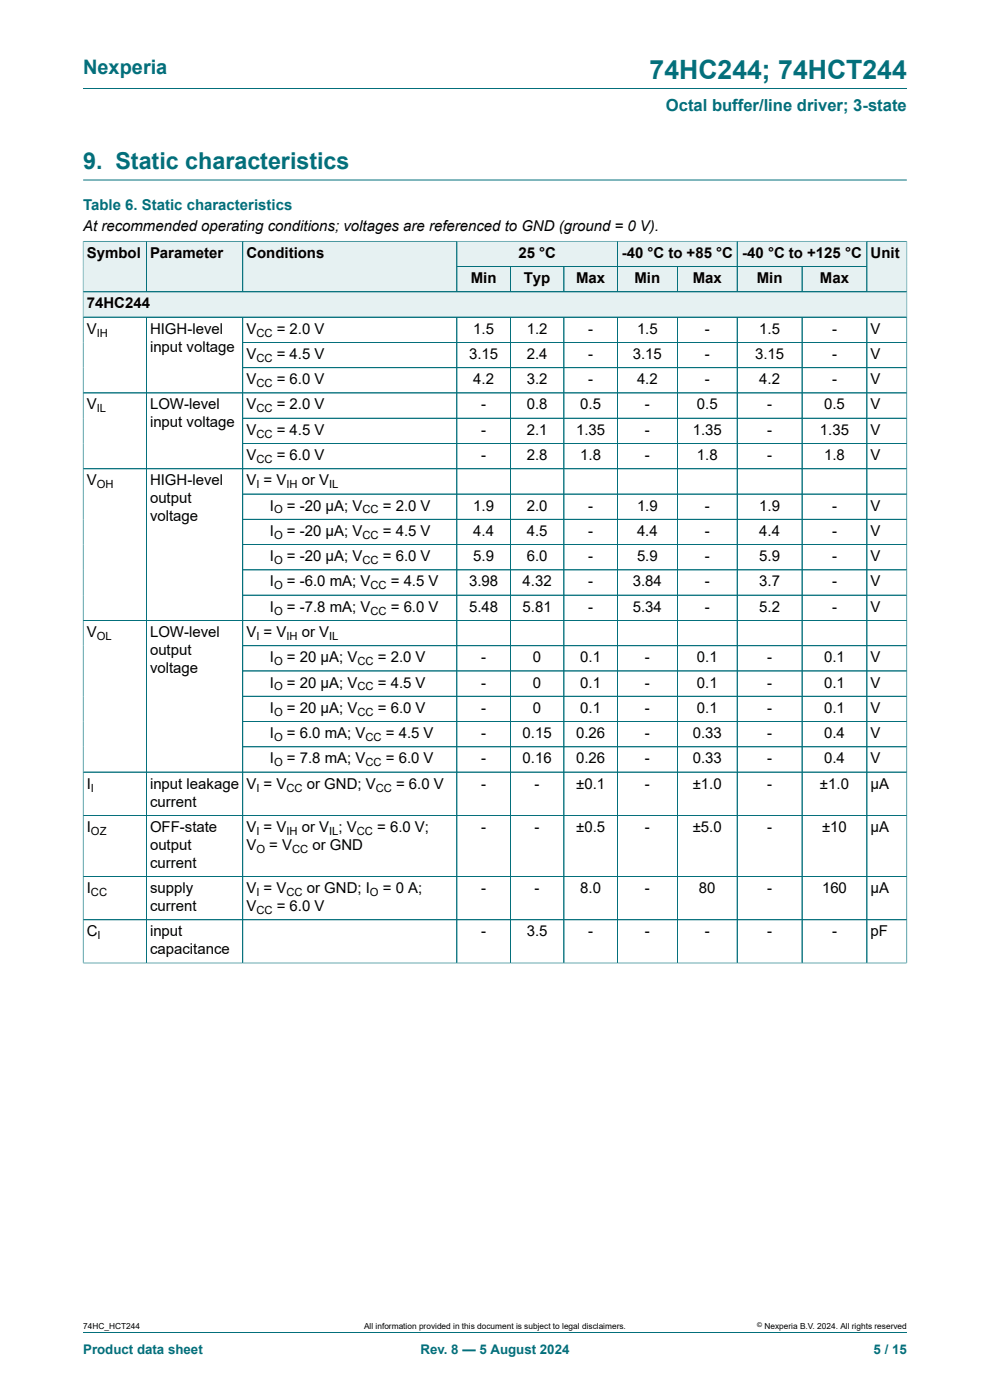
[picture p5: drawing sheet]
<svg xmlns="http://www.w3.org/2000/svg" width="210mm" height="297mm" viewBox="0 0 210 297" stroke-linecap="round" stroke-linejoin="round" font-family="sans-serif">
<defs><g id="words">
<text font-size="5.6" fill="#036f7b" x="137.8" y="16.8">74HC244; 74HCT244</text>
<text font-size="4.9" fill="#036f7b" x="17.6" y="35.9">9. Static characteristics</text>
<text font-size="4.2" fill="#036f7b" x="17.6" y="15.6">Nexperia</text>
<text font-size="3.5" fill="#036f7b" x="141.2" y="23.7">Octal buffer/line driver; 3-state</text>
<text font-size="3.2" fill="#036f7b" x="17.6" y="44.5">Table 6. Static characteristics</text>
<g font-size="3.2">
<text x="17.6" y="49.1">At recommended operating conditions; voltages are referenced to GND (ground = 0 V).</text>
<text x="18.4" y="54.7">Symbol</text>
<text x="31.8" y="54.7">Parameter</text>
<text x="52.3" y="54.7">Conditions</text>
<text x="110" y="54.7">25 °C</text>
<text x="131.9" y="54.7">-40 °C to +85 °C</text>
<text x="157.5" y="54.7">-40 °C to +125 °C</text>
<text x="184.7" y="54.7">Unit</text>
<text x="18.4" y="65.4">74HC244</text>
<text x="99.9" y="60.1">Min</text>
<text x="111.1" y="60.1">Typ</text>
<text x="122.2" y="60.1">Max</text>
<text x="134.6" y="60.1">Min</text>
<text x="146.9" y="60.1">Max</text>
<text x="160.5" y="60.1">Min</text>
<text x="173.9" y="60.1">Max</text>
<text x="18.4" y="70.8">V</text>
<text x="31.8" y="70.8">HIGH-level</text>
<text x="52.3" y="70.8">V</text>
<text x="58.7" y="70.8">= 2.0 V</text>
<text x="100.4" y="70.8">1.5</text>
<text x="111.7" y="70.8">1.2</text>
<text x="124.8" y="70.8">-</text>
<text x="135.1" y="70.8">1.5</text>
<text x="149.5" y="70.8">-</text>
<text x="161.1" y="70.8">1.5</text>
<text x="176.5" y="70.8">-</text>
<text x="184.7" y="70.8">V</text>
<text x="31.8" y="74.6">input voltage</text>
<text x="52.3" y="76.1">V</text>
<text x="58.7" y="76.1">= 4.5 V</text>
<text x="99.5" y="76.1">3.15</text>
<text x="111.7" y="76.1">2.4</text>
<text x="124.8" y="76.1">-</text>
<text x="134.2" y="76.1">3.15</text>
<text x="149.5" y="76.1">-</text>
<text x="160.2" y="76.1">3.15</text>
<text x="176.5" y="76.1">-</text>
<text x="184.7" y="76.1">V</text>
<text x="52.3" y="81.5">V</text>
<text x="58.7" y="81.5">= 6.0 V</text>
<text x="100.4" y="81.5">4.2</text>
<text x="111.7" y="81.5">3.2</text>
<text x="124.8" y="81.5">-</text>
<text x="135.1" y="81.5">4.2</text>
<text x="149.5" y="81.5">-</text>
<text x="161.1" y="81.5">4.2</text>
<text x="176.5" y="81.5">-</text>
<text x="184.7" y="81.5">V</text>
<text x="18.4" y="86.9">V</text>
<text x="31.8" y="86.9">LOW-level</text>
<text x="52.3" y="86.9">V</text>
<text x="58.7" y="86.9">= 2.0 V</text>
<text x="102.1" y="86.9">-</text>
<text x="111.7" y="86.9">0.8</text>
<text x="123.1" y="86.9">0.5</text>
<text x="136.8" y="86.9">-</text>
<text x="147.8" y="86.9">0.5</text>
<text x="162.7" y="86.9">-</text>
<text x="174.8" y="86.9">0.5</text>
<text x="184.7" y="86.9">V</text>
<text x="31.8" y="90.7">input voltage</text>
<text x="52.3" y="92.2">V</text>
<text x="58.7" y="92.2">= 4.5 V</text>
<text x="102.1" y="92.2">-</text>
<text x="111.7" y="92.2">2.1</text>
<text x="122.2" y="92.2">1.35</text>
<text x="136.8" y="92.2">-</text>
<text x="146.9" y="92.2">1.35</text>
<text x="162.7" y="92.2">-</text>
<text x="173.9" y="92.2">1.35</text>
<text x="184.7" y="92.2">V</text>
<text x="52.3" y="97.6">V</text>
<text x="58.7" y="97.6">= 6.0 V</text>
<text x="102.1" y="97.6">-</text>
<text x="111.7" y="97.6">2.8</text>
<text x="123.1" y="97.6">1.8</text>
<text x="136.8" y="97.6">-</text>
<text x="147.8" y="97.6">1.8</text>
<text x="162.7" y="97.6">-</text>
<text x="174.8" y="97.6">1.8</text>
<text x="184.7" y="97.6">V</text>
<text x="18.4" y="103">V</text>
<text x="31.8" y="103">HIGH-level</text>
<text x="31.8" y="106.8">output</text>
<text x="52.3" y="103">V = V</text>
<text x="64" y="103">or V</text>
<text x="31.8" y="110.6">voltage</text>
<text x="57.3" y="108.3">I</text>
<text x="57.3" y="113.7">I</text>
<text x="60.9" y="108.3">= -20 μA; V</text>
<text x="60.9" y="113.7">= -20 μA; V</text>
<text x="81.2" y="108.3">= 2.0 V</text>
<text x="81.2" y="113.7">= 4.5 V</text>
<text x="100.4" y="108.3">1.9</text>
<text x="100.4" y="113.7">4.4</text>
<text x="111.7" y="108.3">2.0</text>
<text x="111.7" y="113.7">4.5</text>
<text x="124.8" y="108.3">-</text>
<text x="124.8" y="113.7">-</text>
<text x="135.1" y="108.3">1.9</text>
<text x="135.1" y="113.7">4.4</text>
<text x="149.5" y="108.3">-</text>
<text x="149.5" y="113.7">-</text>
<text x="161.1" y="108.3">1.9</text>
<text x="161.1" y="113.7">4.4</text>
<text x="176.5" y="108.3">-</text>
<text x="176.5" y="113.7">-</text>
<text x="184.7" y="108.3">V</text>
<text x="184.7" y="113.7">V</text>
<text x="57.3" y="119">I</text>
<text x="60.9" y="119">= -20 μA; V</text>
<text x="81.2" y="119">= 6.0 V</text>
<text x="100.4" y="119">5.9</text>
<text x="111.7" y="119">6.0</text>
<text x="124.8" y="119">-</text>
<text x="135.1" y="119">5.9</text>
<text x="149.5" y="119">-</text>
<text x="161.1" y="119">5.9</text>
<text x="176.5" y="119">-</text>
<text x="184.7" y="119">V</text>
<text x="57.3" y="124.4">I</text>
<text x="60.9" y="124.4">= -6.0 mA; V</text>
<text x="82.9" y="124.4">= 4.5 V</text>
<text x="99.5" y="124.4">3.98</text>
<text x="110.9" y="124.4">4.32</text>
<text x="124.8" y="124.4">-</text>
<text x="134.2" y="124.4">3.84</text>
<text x="149.5" y="124.4">-</text>
<text x="161.1" y="124.4">3.7</text>
<text x="176.5" y="124.4">-</text>
<text x="184.7" y="124.4">V</text>
<text x="57.3" y="129.8">I</text>
<text x="60.9" y="129.8">= -7.8 mA; V</text>
<text x="82.9" y="129.8">= 6.0 V</text>
<text x="99.5" y="129.8">5.48</text>
<text x="110.9" y="129.8">5.81</text>
<text x="124.8" y="129.8">-</text>
<text x="134.2" y="129.8">5.34</text>
<text x="149.5" y="129.8">-</text>
<text x="161.1" y="129.8">5.2</text>
<text x="176.5" y="129.8">-</text>
<text x="184.7" y="129.8">V</text>
<text x="18.4" y="135.1">V</text>
<text x="31.8" y="135.1">LOW-level</text>
<text x="52.3" y="135.1">V = V</text>
<text x="64" y="135.1">or V</text>
<text x="31.8" y="138.9">output</text>
<text x="31.8" y="142.7">voltage</text>
<text x="57.3" y="140.5">I</text>
<text x="60.9" y="140.5">= 20 μA; V</text>
<text x="80.1" y="140.5">= 2.0 V</text>
<text x="102.1" y="140.5">-</text>
<text x="113.1" y="140.5">0</text>
<text x="123.1" y="140.5">0.1</text>
<text x="136.8" y="140.5">-</text>
<text x="147.8" y="140.5">0.1</text>
<text x="162.7" y="140.5">-</text>
<text x="174.8" y="140.5">0.1</text>
<text x="184.7" y="140.5">V</text>
<text x="57.3" y="145.8">I</text>
<text x="60.9" y="145.8">= 20 μA; V</text>
<text x="80.1" y="145.8">= 4.5 V</text>
<text x="102.1" y="145.8">-</text>
<text x="113.1" y="145.8">0</text>
<text x="123.1" y="145.8">0.1</text>
<text x="136.8" y="145.8">-</text>
<text x="147.8" y="145.8">0.1</text>
<text x="162.7" y="145.8">-</text>
<text x="174.8" y="145.8">0.1</text>
<text x="184.7" y="145.8">V</text>
<text x="57.3" y="151.2">I</text>
<text x="60.9" y="151.2">= 20 μA; V</text>
<text x="80.1" y="151.2">= 6.0 V</text>
<text x="102.1" y="151.2">-</text>
<text x="113.1" y="151.2">0</text>
<text x="123.1" y="151.2">0.1</text>
<text x="136.8" y="151.2">-</text>
<text x="147.8" y="151.2">0.1</text>
<text x="162.7" y="151.2">-</text>
<text x="174.8" y="151.2">0.1</text>
<text x="184.7" y="151.2">V</text>
<text x="57.3" y="156.6">I</text>
<text x="57.3" y="161.9">I</text>
<text x="60.9" y="156.6">= 6.0 mA; V</text>
<text x="60.9" y="161.9">= 7.8 mA; V</text>
<text x="81.8" y="156.6">= 4.5 V</text>
<text x="81.8" y="161.9">= 6.0 V</text>
<text x="102.1" y="156.6">-</text>
<text x="102.1" y="161.9">-</text>
<text x="110.9" y="156.6">0.15</text>
<text x="110.9" y="161.9">0.16</text>
<text x="122.2" y="156.6">0.26</text>
<text x="122.2" y="161.9">0.26</text>
<text x="136.8" y="156.6">-</text>
<text x="136.8" y="161.9">-</text>
<text x="146.9" y="156.6">0.33</text>
<text x="146.9" y="161.9">0.33</text>
<text x="162.7" y="156.6">-</text>
<text x="162.7" y="161.9">-</text>
<text x="174.8" y="156.6">0.4</text>
<text x="174.8" y="161.9">0.4</text>
<text x="184.7" y="156.6">V</text>
<text x="184.7" y="161.9">V</text>
<text x="18.4" y="167.3">I</text>
<text x="31.8" y="167.3">input leakage</text>
<text x="52.3" y="167.3">V = V</text>
<text x="65.1" y="167.3">or GND; V</text>
<text x="84" y="167.3">= 6.0 V</text>
<text x="102.1" y="167.3">-</text>
<text x="113.4" y="167.3">-</text>
<text x="122.2" y="167.3">±0.1</text>
<text x="136.8" y="167.3">-</text>
<text x="147" y="167.3">±1.0</text>
<text x="162.7" y="167.3">-</text>
<text x="173.9" y="167.3">±1.0</text>
<text x="184.7" y="167.3">μA</text>
<text x="31.8" y="171.1">current</text>
<text x="18.4" y="176.5">I</text>
<text x="31.8" y="176.5">OFF-state</text>
<text x="52.3" y="176.5">V = V</text>
<text x="64" y="176.5">or V ; V</text>
<text x="80" y="176.5">= 6.0 V;</text>
<text x="102.1" y="176.5">-</text>
<text x="113.4" y="176.5">-</text>
<text x="122.2" y="176.5">±0.5</text>
<text x="136.8" y="176.5">-</text>
<text x="147" y="176.5">±5.0</text>
<text x="162.7" y="176.5">-</text>
<text x="174.4" y="176.5">±10</text>
<text x="184.7" y="176.5">μA</text>
<text x="31.8" y="180.3">output</text>
<text x="31.8" y="184.1">current</text>
<text x="52.3" y="180.3">V</text>
<text x="57.1" y="180.3">= V</text>
<text x="66.3" y="180.3">or GND</text>
<text x="18.4" y="189.5">I</text>
<text x="31.8" y="189.5">supply</text>
<text x="52.3" y="189.5">V = V</text>
<text x="65.1" y="189.5">or GND; I</text>
<text x="81.2" y="189.5">= 0 A;</text>
<text x="102.1" y="189.5">-</text>
<text x="113.4" y="189.5">-</text>
<text x="123.1" y="189.5">8.0</text>
<text x="136.8" y="189.5">-</text>
<text x="148.3" y="189.5">80</text>
<text x="162.7" y="189.5">-</text>
<text x="174.4" y="189.5">160</text>
<text x="184.7" y="189.5">μA</text>
<text x="31.8" y="193.3">current</text>
<text x="52.3" y="193.3">V</text>
<text x="58.7" y="193.3">= 6.0 V</text>
<text x="18.4" y="198.6">C</text>
<text x="31.8" y="198.6">input</text>
<text x="31.8" y="202.4">capacitance</text>
<text x="102.1" y="198.6">-</text>
<text x="111.7" y="198.6">3.5</text>
<text x="124.8" y="198.6">-</text>
<text x="136.8" y="198.6">-</text>
<text x="149.5" y="198.6">-</text>
<text x="162.7" y="198.6">-</text>
<text x="176.5" y="198.6">-</text>
<text x="184.7" y="198.6">pF</text>
</g>
<g font-size="2.8" fill="#036f7b">
<text x="17.6" y="287.2">Product data sheet</text>
<text x="89.2" y="287.2">Rev. 8 — 5 August 2024</text>
<text x="185.3" y="287.2">5 / 15</text>
</g>
<g font-size="2.4">
<text x="20.5" y="71.4">IH</text>
<text x="54.4" y="71.4">CC</text>
<text x="54.4" y="76.8">CC</text>
<text x="54.4" y="82.1">CC</text>
<text x="20.5" y="87.5">IL</text>
<text x="54.4" y="87.5">CC</text>
<text x="54.4" y="92.8">CC</text>
<text x="54.4" y="98.2">CC</text>
<text x="20.5" y="103.6">OH</text>
<text x="54.4" y="103.6">I</text>
<text x="60.8" y="103.6">IH</text>
<text x="69.8" y="103.6">IL</text>
<text x="58.1" y="108.9">O</text>
<text x="76.9" y="108.9">CC</text>
<text x="58.1" y="114.3">O</text>
<text x="58.1" y="119.7">O</text>
<text x="76.9" y="114.3">CC</text>
<text x="76.9" y="119.7">CC</text>
<text x="58.1" y="125">O</text>
<text x="78.6" y="125">CC</text>
<text x="58.1" y="130.4">O</text>
<text x="78.6" y="130.4">CC</text>
<text x="20.5" y="135.7">OL</text>
<text x="54.4" y="135.7">I</text>
<text x="60.8" y="135.7">IH</text>
<text x="69.8" y="135.7">IL</text>
<text x="58.1" y="141.1">O</text>
<text x="75.8" y="141.1">CC</text>
<text x="58.1" y="146.5">O</text>
<text x="75.8" y="146.5">CC</text>
<text x="58.1" y="151.8">O</text>
<text x="75.8" y="151.8">CC</text>
<text x="58.1" y="157.2">O</text>
<text x="77.5" y="157.2">CC</text>
<text x="19.3" y="167.9">I</text>
<text x="54.4" y="167.9">I</text>
<text x="58.1" y="162.6">O</text>
<text x="60.8" y="167.9">CC</text>
<text x="77.5" y="162.6">CC</text>
<text x="79.7" y="167.9">CC</text>
<text x="19.3" y="177.1">OZ</text>
<text x="54.4" y="177.1">I</text>
<text x="60.8" y="177.1">IH</text>
<text x="69.8" y="177.1">IL</text>
<text x="75.7" y="177.1">CC</text>
<text x="54.4" y="180.9">O</text>
<text x="62" y="180.9">CC</text>
<text x="19.3" y="190.1">CC</text>
<text x="54.4" y="190.1">I</text>
<text x="60.8" y="190.1">CC</text>
<text x="78.5" y="190.1">O</text>
<text x="54.4" y="193.9">CC</text>
<text x="20.7" y="199.2">I</text>
</g>
<g font-size="1.8">
<text x="17.6" y="282">74HC_HCT244</text>
<text x="77.2" y="282">All information provided in this document is subject to legal disclaimers.</text>
<text x="162.2" y="282">Nexperia B.V. 2024. All rights reserved</text>
</g>
<text font-size="1.4" x="160.6" y="281.6">©</text>
</g></defs>
<path d="M17.6 18.8h174.8M17.6 38.2h174.8M96.9 51.2h34.1v5.4h-34.1z" fill="none" stroke="#036f7b" stroke-width=".21"/>
<path d="M97 51.3h33.9v5.2h-33.9z" fill="#e6f1f2"/>
<path d="M131 51.2h25.4v5.4h-25.4z" fill="none" stroke="#036f7b" stroke-width=".21"/>
<path d="M131 51.3h25.3v5.2h-25.3z" fill="#e6f1f2"/>
<path d="M156.4 51.2h27.5v5.4h-27.5z" fill="none" stroke="#036f7b" stroke-width=".21"/>
<path d="M156.4 51.3h27.4v5.2h-27.4z" fill="#e6f1f2"/>
<path d="M17.6 51.1v10.8h13.4v-10.7h-13.4" fill="none" stroke="#036f7b" stroke-width=".21"/>
<path d="M17.7 51.3h13.3v10.5h-13.3z" fill="#e6f1f2"/>
<path d="M31 51.2h20.5v10.7h-20.5z" fill="none" stroke="#036f7b" stroke-width=".21"/>
<path d="M31.1 51.3h20.3v10.5h-20.3z" fill="#e6f1f2"/>
<path d="M51.5 51.2h45.4v10.7h-45.4z" fill="none" stroke="#036f7b" stroke-width=".21"/>
<g fill="#e6f1f2">
<path d="M51.6 51.3h45.2v10.5h-45.2z"/>
<path d="M97 56.6h11.2v5.2h-11.2z"/>
</g>
<path d="M96.9 56.6h11.4v5.3h-11.4z" fill="none" stroke="#036f7b" stroke-width=".21"/>
<path d="M108.3 56.6h11.3v5.2h-11.3z" fill="#e6f1f2"/>
<path d="M108.3 56.6h11.3v5.3h-11.3z" fill="none" stroke="#036f7b" stroke-width=".21"/>
<path d="M119.7 56.6h11.2v5.2h-11.2z" fill="#e6f1f2"/>
<path d="M119.6 56.6h11.4v5.3h-11.4z" fill="none" stroke="#036f7b" stroke-width=".21"/>
<path d="M131 56.6h12.6v5.2h-12.6z" fill="#e6f1f2"/>
<path d="M131 56.6h12.7v5.3h-12.7z" fill="none" stroke="#036f7b" stroke-width=".21"/>
<path d="M143.7 56.6h12.6v5.2h-12.6z" fill="#e6f1f2"/>
<path d="M143.7 56.6h12.7v5.3h-12.7z" fill="none" stroke="#036f7b" stroke-width=".21"/>
<path d="M156.4 56.6h13.7v5.2h-13.7z" fill="#e6f1f2"/>
<path d="M156.4 56.6h13.7v5.3h-13.7z" fill="none" stroke="#036f7b" stroke-width=".21"/>
<path d="M170.2 56.6h13.6v5.2h-13.6z" fill="#e6f1f2"/>
<path d="M192.4 51.1v10.8h-22.3v-5.3h13.8M192.4 51.2h-8.5v10.7" fill="none" stroke="#036f7b" stroke-width=".21"/>
<path d="M184 51.3h8.3v10.5h-8.3z" fill="#e6f1f2"/>
<path d="M17.6 61.9h174.8v5.4h-174.8z" fill="none" stroke="#036f7b" stroke-width=".21"/>
<path d="M17.7 62h174.6v5.2h-174.6z" fill="#e6f1f2"/>
<g fill="none" stroke="#036f7b" stroke-width=".21">
<path d="M17.6 51.3v153.1M17.7 51.2h174.6M31 51.3v10.5M51.5 51.3v10.5M96.9 51.3v10.5M97 56.6h86.8M108.3 56.6v5.2M119.6 56.6v5.2M131 51.3v10.5M143.7 56.6v5.2M156.4 51.3v10.5M170.1 56.6v5.2"/>
<path d="M183.9 51.3v10.5M192.4 51.3v153.1M17.6 67.3h174.8M17.7 61.9h174.6M31 67.3v137M51.5 72.6h140.9M51.5 67.3v137M51.5 78h140.9M96.9 67.3v137M108.3 67.3v137M119.6 67.3v137M131 67.3v137"/>
<path d="M143.7 67.3v137M156.4 67.3v137M170.1 67.3v137M183.9 67.3v137M17.6 99.4h174.8M51.5 88.7h140.9M51.5 94.1h140.9M192.4 83.4h-174.8M51.5 104.8h140.9M51.5 115.5h140.9M192.4 110.2h-140.9M17.6 131.6h174.8"/>
<path d="M192.4 120.9h-140.9M192.4 126.3h-140.9M192.4 137h-140.9M51.5 142.3h140.9M51.5 158.4h140.9M192.4 147.7h-140.9M192.4 153.1h-140.9M17.6 173h174.8M192.4 163.8h-174.8M17.6 185.9h174.8M17.6 195.1h174.8M17.6 204.3h174.8"/>
<path d="M17.6 282.6h174.8"/>
</g>
<use href="#words"/>
</svg>
